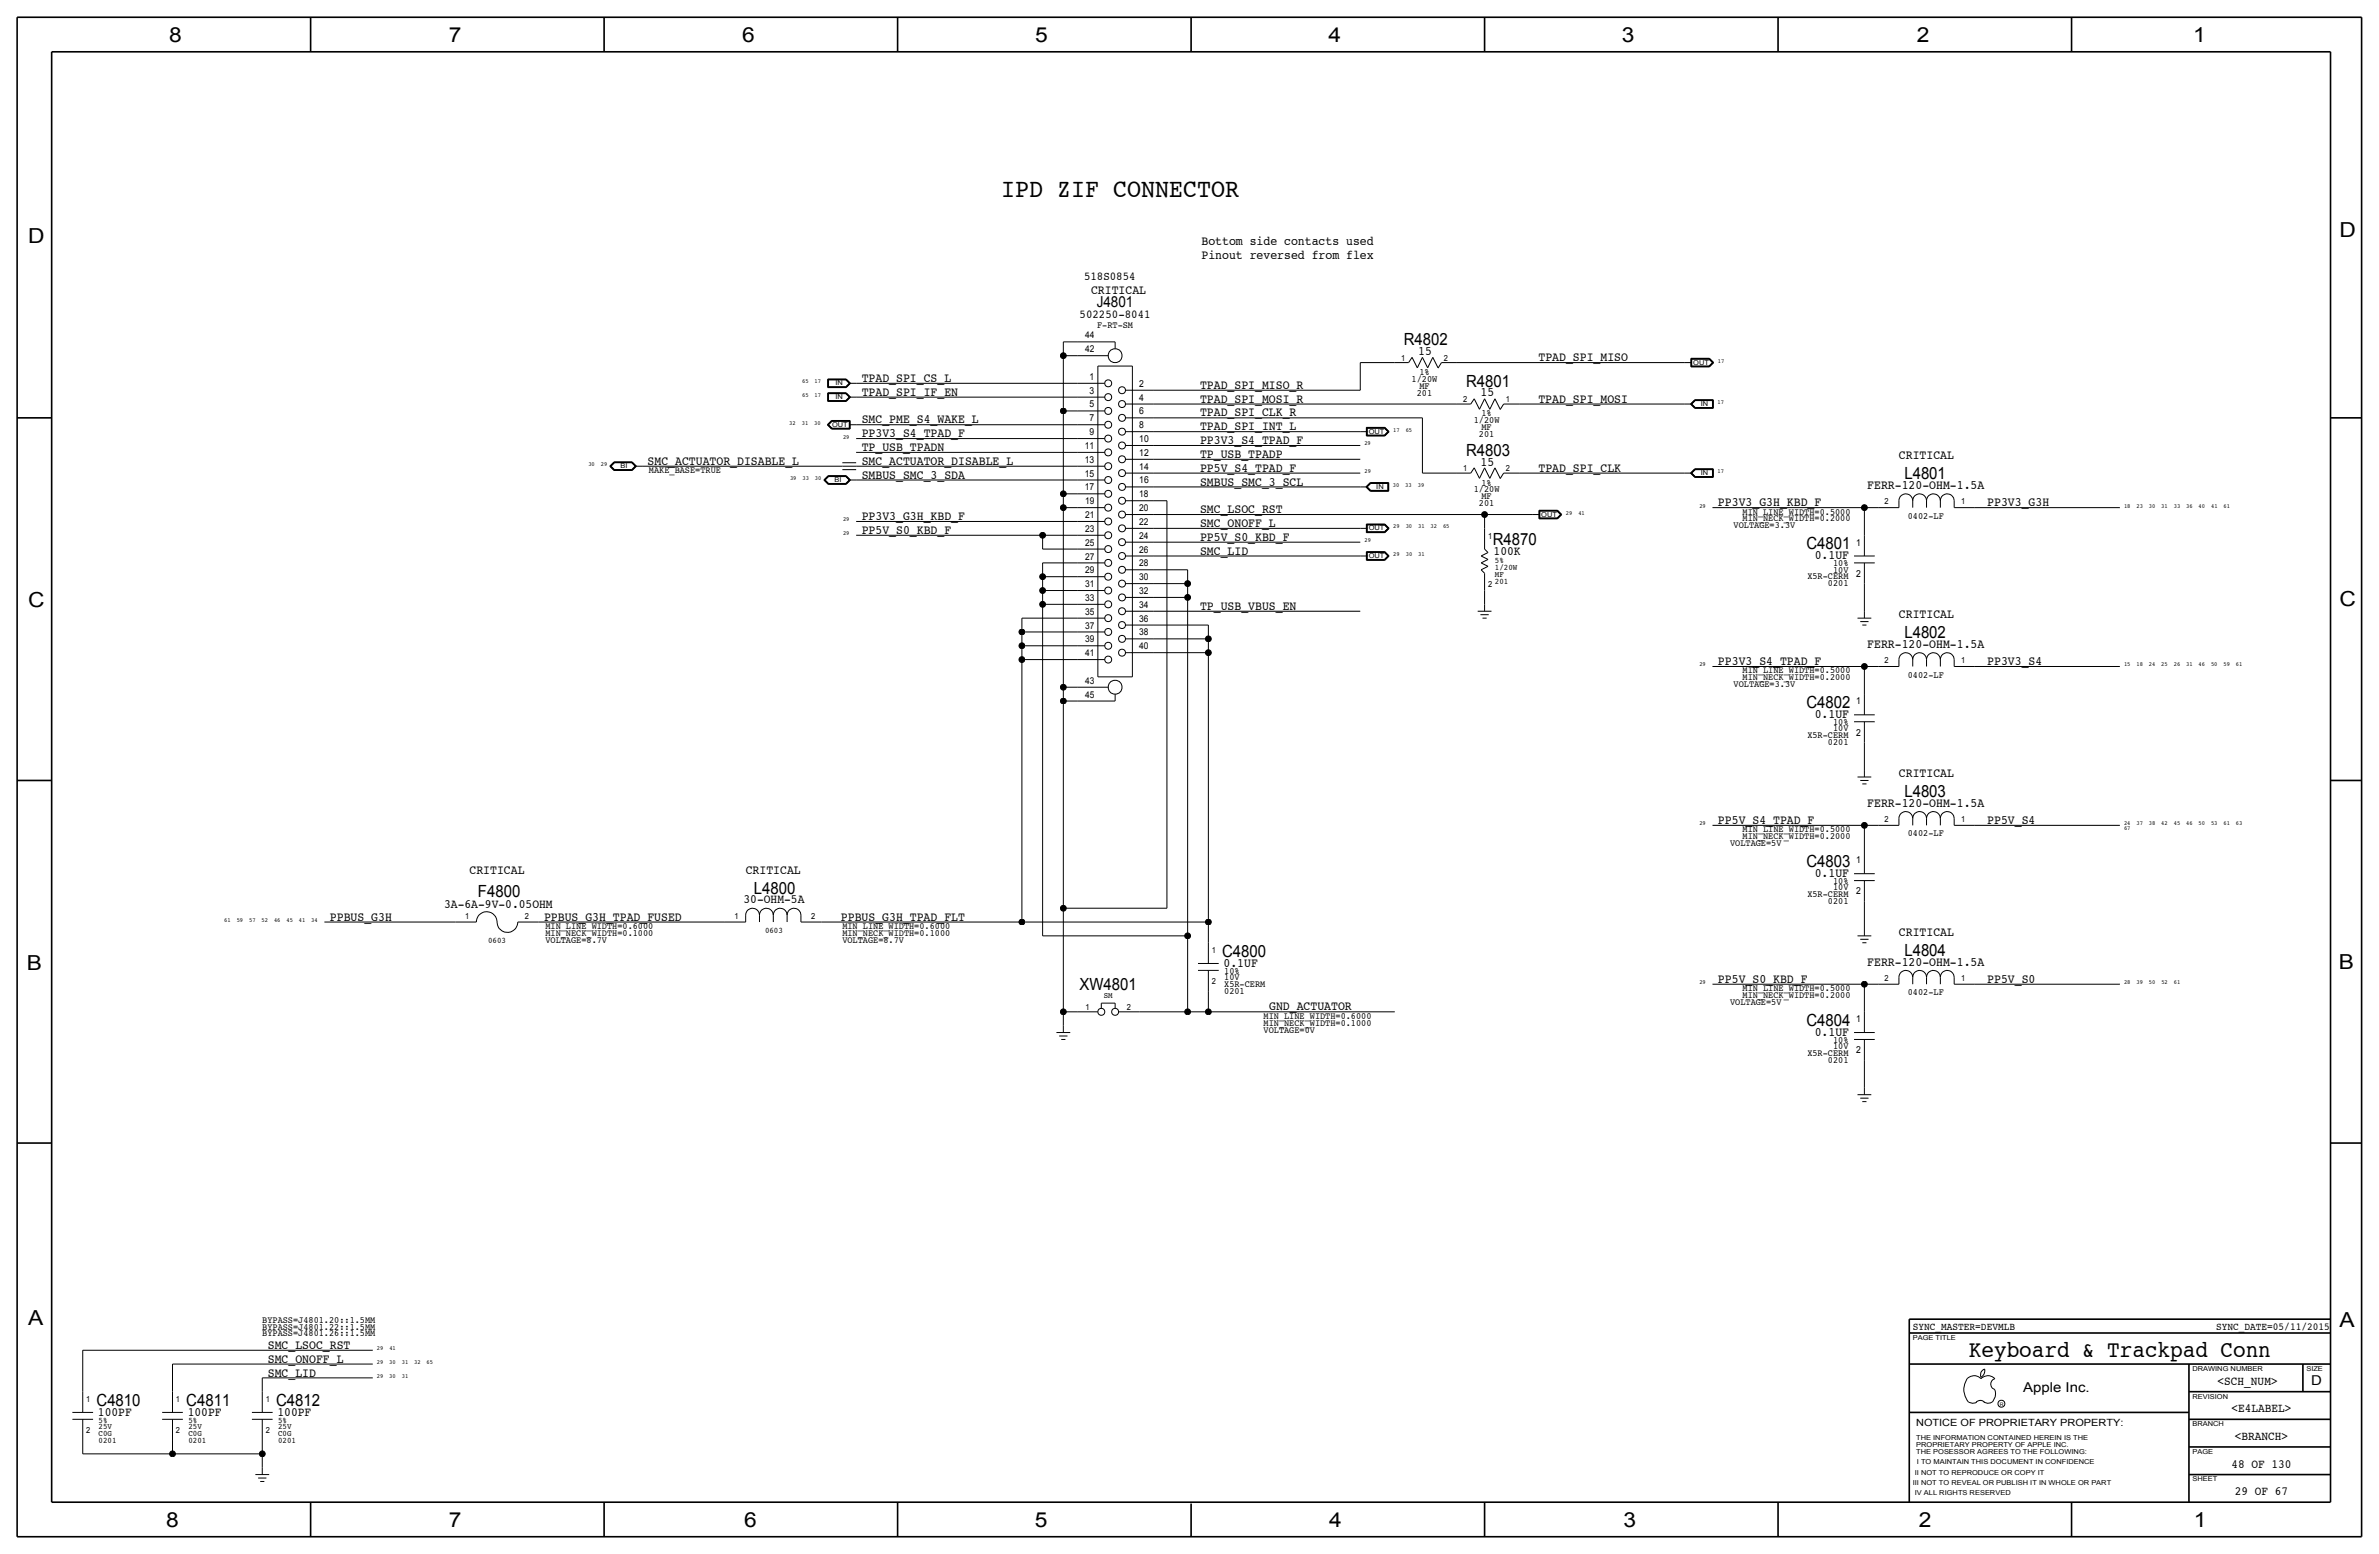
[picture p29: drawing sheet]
<svg xmlns="http://www.w3.org/2000/svg" width="875mm" height="572mm" viewBox="0 0 875 572" stroke-linecap="round" stroke-linejoin="round" font-family="sans-serif">
<defs><g id="words">
<text font-size="9.6" x="368.2" y="72.4">IPD ZIF CONNECTOR</text>
<text font-size="8.6" x="724.2" y="499.1">Keyboard &amp; Trackpad Conn</text>
<g font-size="7.6">
<text x="62.2" y="15.5">8</text>
<text x="165" y="15.5">7</text>
<text x="273" y="15.5">6</text>
<text x="380.7" y="15.5">5</text>
<text x="488.6" y="15.5">4</text>
<text x="596.6" y="15.5">3</text>
<text x="705.1" y="15.5">2</text>
<text x="806.7" y="15.5">1</text>
<text x="10.4" y="89.4">D</text>
<text x="860.5" y="87.1">D</text>
<text x="10.4" y="223.3">C</text>
<text x="860.5" y="222.8">C</text>
<text x="9.8" y="356.6">B</text>
<text x="860.2" y="356.4">B</text>
<text x="10.4" y="487.4">A</text>
<text x="860.5" y="488.2">A</text>
<text x="61.2" y="561.6">8</text>
<text x="165" y="561.6">7</text>
<text x="273.8" y="561.6">6</text>
<text x="380.7" y="561.6">5</text>
<text x="488.9" y="561.6">4</text>
<text x="597.1" y="561.6">3</text>
<text x="705.8" y="561.6">2</text>
<text x="806.9" y="561.6">1</text>
</g>
<g font-size="6.2">
<text x="516.4" y="127">R4802</text>
<text x="539.2" y="142.2">R4801</text>
<text x="539.2" y="167.6">R4803</text>
<text x="700.5" y="176.3">L4801</text>
<text x="549.1" y="200.4">R4870</text>
<text x="664.5" y="201.9">C4801</text>
<text x="700.5" y="234.7">L4802</text>
<text x="664.5" y="260.4">C4802</text>
<text x="700.5" y="293.1">L4803</text>
<text x="664.5" y="318.8">C4803</text>
<text x="175.8" y="329.9">F4800</text>
<text x="277.3" y="328.7">L4800</text>
<text x="449.5" y="351.8">C4800</text>
<text x="700.5" y="351.5">L4804</text>
<text x="397.1" y="364.2">XW4801</text>
<text x="664.5" y="377.2">C4804</text>
<text x="35.5" y="516.9">C4810</text>
<text x="68.5" y="516.9">C4811</text>
<text x="101.5" y="516.9">C4812</text>
</g>
<text font-size="5.6" x="403.4" y="113">J4801</text>
<g font-size="5">
<text x="850.1" y="509.3">D</text>
<text x="744.2" y="511.8">Apple Inc.</text>
</g>
<g font-size="4.7">
<text x="441.9" y="90.2">Bottom side contacts used</text>
<text x="441.9" y="95.2">Pinout reversed from flex</text>
<text x="401.3" y="108">CRITICAL</text>
<text x="521.7" y="130.6">15</text>
<text x="565.9" y="132.8">TPAD_SPI_MISO</text>
<text x="316.9" y="140.5">TPAD_SPI_CS_L</text>
<text x="441.4" y="143">TPAD_SPI_MISO_R</text>
<text x="316.9" y="145.5">TPAD_SPI_IF_EN</text>
<text x="441.4" y="148.1">TPAD_SPI_MOSI_R</text>
<text x="544.5" y="145.8">15</text>
<text x="565.9" y="148.1">TPAD_SPI_MOSI</text>
<text x="316.9" y="155.7">SMC_PME_S4_WAKE_L</text>
<text x="441.4" y="153.2">TPAD_SPI_CLK_R</text>
<text x="316.9" y="160.8">PP3V3_S4_TPAD_F</text>
<text x="441.4" y="158.2">TPAD_SPI_INT_L</text>
<text x="316.9" y="165.9">TP_USB_TPADN</text>
<text x="441.4" y="163.3">PP3V3_S4_TPAD_F</text>
<text x="238.2" y="170.9">SMC_ACTUATOR_DISABLE_L</text>
<text x="316.9" y="170.9">SMC_ACTUATOR_DISABLE_L</text>
<text x="441.4" y="168.4">TP_USB_TPADP</text>
<text x="441.4" y="173.5">PP5V_S4_TPAD_F</text>
<text x="544.5" y="171.2">15</text>
<text x="565.9" y="173.5">TPAD_SPI_CLK</text>
<text x="698.5" y="168.9">CRITICAL</text>
<text x="316.9" y="176">SMBUS_SMC_3_SDA</text>
<text x="441.4" y="178.6">SMBUS_SMC_3_SCL</text>
<text x="686.8" y="179.8">FERR-120-OHM-1.5A</text>
<text x="316.9" y="191.3">PP3V3_G3H_KBD_F</text>
<text x="441.4" y="188.7">SMC_LSOC_RST</text>
<text x="631.9" y="186.2">PP3V3_G3H_KBD_F</text>
<text x="731" y="186.2">PP3V3_G3H</text>
<text x="316.9" y="196.3">PP5V_S0_KBD_F</text>
<text x="441.4" y="193.8">SMC_ONOFF_L</text>
<text x="441.4" y="204">SMC_LID</text>
<text x="441.4" y="198.9">PP5V_S0_KBD_F</text>
<text x="549.4" y="204.2">100K</text>
<text x="667.5" y="205.7">0.1UF</text>
<text x="441.4" y="224.3">TP_USB_VBUS_EN</text>
<text x="698.5" y="227.3">CRITICAL</text>
<text x="686.8" y="238.3">FERR-120-OHM-1.5A</text>
<text x="631.9" y="244.6">PP3V3_S4_TPAD_F</text>
<text x="731" y="244.6">PP3V3_S4</text>
<text x="667.5" y="264.2">0.1UF</text>
<text x="698.5" y="285.8">CRITICAL</text>
<text x="686.8" y="296.7">FERR-120-OHM-1.5A</text>
<text x="631.9" y="303">PP5V_S4_TPAD_F</text>
<text x="731" y="303">PP5V_S4</text>
<text x="172.7" y="321.3">CRITICAL</text>
<text x="274.3" y="321.3">CRITICAL</text>
<text x="667.5" y="322.6">0.1UF</text>
<text x="163.4" y="334.1">3A-6A-9V-0.05OHM</text>
<text x="273.5" y="332.2">30-OHM-5A</text>
<text x="121.4" y="338.6">PPBUS_G3H</text>
<text x="200.1" y="338.6">PPBUS_G3H_TPAD_FUSED</text>
<text x="309.3" y="338.6">PPBUS_G3H_TPAD_FLT</text>
<text x="698.5" y="344.2">CRITICAL</text>
<text x="450" y="355.6">0.1UF</text>
<text x="686.8" y="355.1">FERR-120-OHM-1.5A</text>
<text x="631.9" y="361.4">PP5V_S0_KBD_F</text>
<text x="731" y="361.4">PP5V_S0</text>
<text x="466.8" y="371.6">GND_ACTUATOR</text>
<text x="667.5" y="381">0.1UF</text>
<text x="98.5" y="496.1">SMC_LSOC_RST</text>
<text x="98.5" y="501.2">SMC_ONOFF_L</text>
<text x="98.5" y="506.2">SMC_LID</text>
<text x="36" y="520.7">100PF</text>
<text x="69" y="520.7">100PF</text>
<text x="102.1" y="520.7">100PF</text>
</g>
<g font-size="4.6">
<text x="815.7" y="509.3">&lt;SCH_NUM&gt;</text>
<text x="820.8" y="519.4">&lt;E4LABEL&gt;</text>
<text x="822" y="529.6">&lt;BRANCH&gt;</text>
<text x="820.8" y="539.8">48 OF 130</text>
<text x="822" y="549.9">29 OF 67</text>
</g>
<g font-size="4.4">
<text x="398.7" y="102.9">518S0854</text>
<text x="397.1" y="116.8">502250-8041</text>
</g>
<g font-size="3.9">
<text x="703.5" y="488.9">SYNC_MASTER=DEVMLB</text>
<text x="815.1" y="488.9">SYNC_DATE=05/11/2015</text>
</g>
<text font-size="3.7" x="704.8" y="524.5">NOTICE OF PROPRIETARY PROPERTY:</text>
<g font-size="3.5">
<text x="399.1" y="124.5">44</text>
<text x="403.5" y="120.7">F-RT-SM</text>
<text x="399.1" y="129.5">42</text>
<text x="522.1" y="137.9">1%</text>
<text x="400.8" y="139.7">1</text>
<text x="419.1" y="142.2">2</text>
<text x="519.2" y="140.5">1/20W</text>
<text x="522.1" y="143">MF</text>
<text x="400.8" y="149.9">5</text>
<text x="400.8" y="144.8">3</text>
<text x="419.1" y="147.3">4</text>
<text x="521.1" y="145.5">201</text>
<text x="400.8" y="154.9">7</text>
<text x="419.1" y="152.4">6</text>
<text x="542.1" y="155.7">1/20W</text>
<text x="544.9" y="153.2">1%</text>
<text x="400.8" y="160">9</text>
<text x="419.1" y="157.5">8</text>
<text x="544" y="160.8">201</text>
<text x="544.9" y="158.2">MF</text>
<text x="399" y="165.1">11</text>
<text x="419.1" y="167.6">12</text>
<text x="419.1" y="162.6">10</text>
<text x="238.7" y="174">MAKE_BASE=TRUE</text>
<text x="399" y="170.2">13</text>
<text x="419.1" y="172.7">14</text>
<text x="399" y="175.3">15</text>
<text x="419.1" y="177.8">16</text>
<text x="544.9" y="178.6">1%</text>
<text x="399" y="180.3">17</text>
<text x="399.1" y="185.5">19</text>
<text x="419" y="182.9">18</text>
<text x="542.1" y="181.1">1/20W</text>
<text x="544.9" y="183.6">MF</text>
<text x="399.1" y="190.5">21</text>
<text x="419" y="188">20</text>
<text x="544" y="186.2">201</text>
<text x="641" y="191.8">MIN_NECK_WIDTH=0.2000</text>
<text x="641" y="189.2">MIN_LINE_WIDTH=0.5000</text>
<text x="701.7" y="190.8">0402-LF</text>
<text x="399.1" y="195.6">23</text>
<text x="419" y="193.1">22</text>
<text x="637.7" y="194.3">VOLTAGE=3.3V</text>
<text x="399.1" y="200.7">25</text>
<text x="419" y="203.2">26</text>
<text x="419" y="198.1">24</text>
<text x="682.7" y="200.7">1</text>
<text x="399.1" y="205.8">27</text>
<text x="419" y="208.3">28</text>
<text x="674.2" y="208.3">10%</text>
<text x="399.1" y="215.9">31</text>
<text x="399.1" y="210.8">29</text>
<text x="419" y="213.4">30</text>
<text x="664.8" y="213.1">X5R-CERM</text>
<text x="672.3" y="215.6">0201</text>
<text x="674.2" y="210.6">10V</text>
<text x="682.7" y="212.1">2</text>
<text x="399.1" y="221">33</text>
<text x="419" y="218.5">32</text>
<text x="399.1" y="226.1">35</text>
<text x="419" y="223.5">34</text>
<text x="399.1" y="231.1">37</text>
<text x="419" y="233.7">38</text>
<text x="419" y="228.6">36</text>
<text x="399.1" y="236.2">39</text>
<text x="419" y="238.8">40</text>
<text x="399.1" y="241.3">41</text>
<text x="399.1" y="251.5">43</text>
<text x="641" y="250.2">MIN_NECK_WIDTH=0.2000</text>
<text x="641" y="247.6">MIN_LINE_WIDTH=0.5000</text>
<text x="701.7" y="249.2">0402-LF</text>
<text x="399.1" y="256.5">45</text>
<text x="637.7" y="252.7">VOLTAGE=3.3V</text>
<text x="682.7" y="259.1">1</text>
<text x="674.2" y="269">10V</text>
<text x="674.2" y="266.7">10%</text>
<text x="664.8" y="271.5">X5R-CERM</text>
<text x="672.3" y="274.1">0201</text>
<text x="682.7" y="270.5">2</text>
<text x="636.4" y="311.1">VOLTAGE=5V</text>
<text x="641" y="308.6">MIN_NECK_WIDTH=0.2000</text>
<text x="641" y="306.1">MIN_LINE_WIDTH=0.5000</text>
<text x="701.7" y="307.6">0402-LF</text>
<text x="682.7" y="317.5">1</text>
<text x="664.8" y="329.9">X5R-CERM</text>
<text x="674.2" y="327.4">10V</text>
<text x="674.2" y="325.1">10%</text>
<text x="682.7" y="328.9">2</text>
<text x="672.3" y="332.5">0201</text>
<text x="200.6" y="341.6">MIN_LINE_WIDTH=0.6000</text>
<text x="309.8" y="341.6">MIN_LINE_WIDTH=0.6000</text>
<text x="200.6" y="346.7">VOLTAGE=8.7V</text>
<text x="200.6" y="344.2">MIN_NECK_WIDTH=0.1000</text>
<text x="309.8" y="346.7">VOLTAGE=8.7V</text>
<text x="309.8" y="344.2">MIN_NECK_WIDTH=0.1000</text>
<text x="450.3" y="358.1">10%</text>
<text x="450.3" y="360.4">10V</text>
<text x="450.3" y="363">X5R-CERM</text>
<text x="450.3" y="365.5">0201</text>
<text x="641" y="364.5">MIN_LINE_WIDTH=0.5000</text>
<text x="636.4" y="369.6">VOLTAGE=5V</text>
<text x="641" y="367">MIN_NECK_WIDTH=0.2000</text>
<text x="701.7" y="366">0402-LF</text>
<text x="464.8" y="377.2">MIN_NECK_WIDTH=0.1000</text>
<text x="464.8" y="374.6">MIN_LINE_WIDTH=0.6000</text>
<text x="682.7" y="375.9">1</text>
<text x="464.8" y="379.7">VOLTAGE=0V</text>
<text x="674.2" y="383.5">10%</text>
<text x="664.8" y="388.4">X5R-CERM</text>
<text x="674.2" y="385.8">10V</text>
<text x="682.7" y="387.4">2</text>
<text x="672.3" y="390.9">0201</text>
<text x="96.5" y="491.5">BYPASS=J4801.26::1.5MM</text>
<text x="96.5" y="488.9">BYPASS=J4801.22::1.5MM</text>
<text x="96.5" y="486.4">BYPASS=J4801.20::1.5MM</text>
</g>
<g font-size="3.1">
<text x="515.3" y="132.6">1</text>
<text x="531.1" y="132.6">2</text>
<text x="538.2" y="147.8">2</text>
<text x="553.9" y="147.8">1</text>
<text x="538.2" y="173.2">1</text>
<text x="553.9" y="173.2">2</text>
<text x="693.1" y="185.4">2</text>
<text x="721.3" y="185.4">1</text>
<text x="547.3" y="198.1">1</text>
<text x="549.9" y="209.6">1/20W</text>
<text x="549.9" y="207">5%</text>
<text x="547.3" y="215.9">2</text>
<text x="549.9" y="212.1">MF</text>
<text x="549.9" y="214.6">201</text>
<text x="693.1" y="243.8">2</text>
<text x="721.3" y="243.8">1</text>
<text x="693.1" y="302.3">2</text>
<text x="721.3" y="302.3">1</text>
<text x="171.1" y="337.8">1</text>
<text x="193" y="337.8">2</text>
<text x="270.2" y="337.8">1</text>
<text x="298.4" y="337.8">2</text>
<text x="179.5" y="346.7">0603</text>
<text x="281.4" y="343.2">0603</text>
<text x="445.7" y="350.5">1</text>
<text x="445.7" y="362">2</text>
<text x="693.1" y="360.7">2</text>
<text x="721.3" y="360.7">1</text>
<text x="399.2" y="371.3">1</text>
<text x="406" y="367">SM</text>
<text x="414.5" y="371.3">2</text>
<text x="31.7" y="515.6">1</text>
<text x="64.7" y="515.6">1</text>
<text x="97.7" y="515.6">1</text>
<text x="31.7" y="527">2</text>
<text x="36.3" y="525.5">25V</text>
<text x="36.3" y="523.2">5%</text>
<text x="64.7" y="527">2</text>
<text x="69.3" y="525.5">25V</text>
<text x="69.3" y="523.2">5%</text>
<text x="97.7" y="527">2</text>
<text x="102.3" y="525.5">25V</text>
<text x="102.3" y="523.2">5%</text>
<text x="36.3" y="528.1">C0G</text>
<text x="36.3" y="530.6">0201</text>
<text x="69.3" y="528.1">C0G</text>
<text x="69.3" y="530.6">0201</text>
<text x="102.3" y="528.1">C0G</text>
<text x="102.3" y="530.6">0201</text>
</g>
<g font-size="2.5">
<text x="622.8" y="134.1">OUT</text>
<text x="307.3" y="141.7">IN</text>
<text x="307.3" y="146.8">IN</text>
<text x="625.6" y="149.4">IN</text>
<text x="306.1" y="157">OUT</text>
<text x="503.4" y="159.5">OUT</text>
<text x="228.2" y="172.2">BI</text>
<text x="307" y="177.3">BI</text>
<text x="506.2" y="179.8">IN</text>
<text x="625.6" y="174.8">IN</text>
<text x="566.9" y="190">OUT</text>
<text x="503.4" y="195.1">OUT</text>
<text x="503.4" y="205.2">OUT</text>
<text x="703.5" y="492.8">PAGE TITLE</text>
<text x="806.4" y="504.2">DRAWING NUMBER</text>
<text x="848.3" y="504.2">SIZE</text>
<text x="806.4" y="514.4">REVISION</text>
<text x="806.4" y="524.5">BRANCH</text>
<text x="704.8" y="532.1">PROPRIETARY PROPERTY OF APPLE INC.</text>
<text x="704.8" y="529.6">THE INFORMATION CONTAINED HEREIN IS THE</text>
<text x="704.8" y="534.7">THE POSESSOR AGREES TO THE FOLLOWING:</text>
<text x="705.1" y="538.5">I TO MAINTAIN THIS DOCUMENT IN CONFIDENCE</text>
<text x="806.4" y="534.7">PAGE</text>
<text x="704.3" y="542.3">II NOT TO REPRODUCE OR COPY IT</text>
<text x="806.4" y="544.8">SHEET</text>
<text x="703.5" y="546.1">III NOT TO REVEAL OR PUBLISH IT IN WHOLE OR PART</text>
<text x="704.3" y="549.9">IV ALL RIGHTS RESERVED</text>
</g>
<g font-size="2.3">
<text x="631.9" y="133.3">17</text>
<text x="295" y="141">65</text>
<text x="299.6" y="141">17</text>
<text x="295" y="146.1">65</text>
<text x="299.6" y="146.1">17</text>
<text x="631.7" y="148.6">17</text>
<text x="290.3" y="156.2">32</text>
<text x="294.9" y="156.2">31</text>
<text x="299.5" y="156.2">30</text>
<text x="310.1" y="161.3">29</text>
<text x="512.5" y="158.7">17</text>
<text x="517" y="158.7">65</text>
<text x="501.8" y="163.8">29</text>
<text x="216.4" y="171.5">30</text>
<text x="221" y="171.5">29</text>
<text x="501.9" y="174">29</text>
<text x="631.7" y="174">17</text>
<text x="290.6" y="176.5">39</text>
<text x="295.1" y="176.5">33</text>
<text x="299.7" y="176.5">30</text>
<text x="512.3" y="179.1">30</text>
<text x="516.9" y="179.1">33</text>
<text x="521.5" y="179.1">39</text>
<text x="310.1" y="191.8">29</text>
<text x="576" y="189.2">29</text>
<text x="580.5" y="189.2">41</text>
<text x="625" y="186.7">29</text>
<text x="781.2" y="186.7">18</text>
<text x="785.8" y="186.7">23</text>
<text x="790.4" y="186.7">30</text>
<text x="795" y="186.7">31</text>
<text x="799.5" y="186.7">33</text>
<text x="804.1" y="186.7">36</text>
<text x="808.7" y="186.7">40</text>
<text x="813.3" y="186.7">41</text>
<text x="817.8" y="186.7">61</text>
<text x="310.1" y="196.8">29</text>
<text x="512.5" y="194.3">29</text>
<text x="517" y="194.3">30</text>
<text x="521.6" y="194.3">31</text>
<text x="526.2" y="194.3">32</text>
<text x="530.8" y="194.3">65</text>
<text x="501.9" y="199.4">29</text>
<text x="512.5" y="204.5">29</text>
<text x="517" y="204.5">30</text>
<text x="521.6" y="204.5">31</text>
<text x="625" y="245.1">29</text>
<text x="781.2" y="245.1">15</text>
<text x="785.8" y="245.1">18</text>
<text x="790.4" y="245.1">24</text>
<text x="795" y="245.1">25</text>
<text x="799.5" y="245.1">26</text>
<text x="804.1" y="245.1">31</text>
<text x="808.7" y="245.1">46</text>
<text x="813.3" y="245.1">50</text>
<text x="817.8" y="245.1">59</text>
<text x="822.4" y="245.1">61</text>
<text x="625" y="303.5">29</text>
<text x="781.2" y="303.5">24</text>
<text x="781.2" y="305.4">67</text>
<text x="785.8" y="303.5">37</text>
<text x="790.4" y="303.5">38</text>
<text x="795" y="303.5">42</text>
<text x="799.5" y="303.5">45</text>
<text x="804.1" y="303.5">46</text>
<text x="808.7" y="303.5">50</text>
<text x="813.3" y="303.5">53</text>
<text x="817.8" y="303.5">61</text>
<text x="822.4" y="303.5">63</text>
<text x="82.5" y="339.1">61</text>
<text x="87.1" y="339.1">59</text>
<text x="91.6" y="339.1">57</text>
<text x="96.2" y="339.1">52</text>
<text x="100.8" y="339.1">46</text>
<text x="105.4" y="339.1">45</text>
<text x="109.9" y="339.1">41</text>
<text x="114.5" y="339.1">34</text>
<text x="625" y="362">29</text>
<text x="781.3" y="361.9">28</text>
<text x="785.8" y="361.9">39</text>
<text x="790.4" y="361.9">50</text>
<text x="795" y="361.9">52</text>
<text x="799.5" y="361.9">61</text>
<text x="138.6" y="496.6">29</text>
<text x="143.2" y="496.6">41</text>
<text x="138.6" y="501.6">29</text>
<text x="143.2" y="501.6">30</text>
<text x="147.8" y="501.6">31</text>
<text x="152.3" y="501.6">32</text>
<text x="156.9" y="501.6">65</text>
<text x="138.6" y="506.7">29</text>
<text x="143.2" y="506.7">30</text>
<text x="147.8" y="506.7">31</text>
</g>
<text font-size="1.8" x="735.5" y="516.9">R</text>
</g></defs>
<g fill="none" stroke="#000" stroke-width=".37">
<path d="M304.4 139.4v3.1zM304.4 139.4h6.9zM304.5 139.5h6.7zM304.5 139.5v2.9zM304.6 139.6v2.7zM304.6 139.6h6.5zM304.7 139.7h6.4zM304.7 139.7v2.5zM311.1 139.7l1.3 1.3zM311.2 139.6l1.3 1.4zM311.2 139.5l1.5 1.5zM311.3 139.4l1.5 1.6z"/>
<path d="M391.1 125.7v5.1zM391.1 130.8h5.1zM391.1 130.8v20.3zM391.1 125.7h5.1zM396.2 130.8h11.4zM396.2 125.7h14zM403.8 134.6v114.3zM403.8 134.6h12.7zM410.2 125.7v2.6zM416.5 134.6v114.3zM500.3 133.4h12.7zM500.3 133.4v10.1z"/>
<path d="M513 133.4h5.1zM519.4 131.4l1.9 3.9zM519.4 131.4l-1.3 2zM523.2 131.4l-1.9 3.9zM523.2 131.4l1.9 3.9zM527 131.4l-1.9 3.9zM527 131.4l1.9 3.9zM530.2 133.4h5.7zM530.2 133.4l-1.3 2zM535.9 133.4h83.8zM619.7 133.4h2.5zM621.9 131.8v3.1z"/>
<path d="M621.9 134.9h6.9zM621.9 131.8h6.9zM622 131.9v2.9zM622 134.8h6.7zM622 131.9h6.7zM622.1 132v2.7zM622.1 134.7h6.5zM622.1 132h6.5zM622.2 132.1h6.4zM622.2 132.1v2.5zM622.2 134.6h6.4zM628.6 134.6l1.3-1.3z"/>
<path d="M628.6 132.1l1.3 1.3zM628.6 132l1.4 1.4zM628.6 134.7l1.4-1.4zM628.7 131.9l1.5 1.5zM628.7 134.8l1.5-1.4zM628.8 131.8l1.5 1.6zM628.8 134.9l1.5-1.6zM304.3 156.2l1.6 1.6zM304.3 156.2l1.6-1.6zM304.4 144.5v3.1zM304.4 147.6h6.9zM304.4 156.2l1.5-1.5z"/>
<path d="M304.4 142.5h6.9zM304.4 144.5h6.9zM304.4 156.2l1.5 1.5zM304.5 144.6h6.7zM304.5 144.6v2.9zM304.5 147.5h6.7zM304.5 142.4h6.7zM304.6 156.2l1.4-1.4zM304.6 156.2l1.4 1.4zM304.6 144.7v2.7zM304.6 147.4h6.5zM304.6 142.3h6.5z"/>
<path d="M304.6 144.7h6.5zM304.7 156.2l1.3 1.3zM304.7 144.8h6.4zM304.7 144.8v2.5zM304.7 147.3h6.4zM304.7 142.2h6.4zM305.9 154.6h6.8zM305.9 157.8h6.8zM305.9 157.7h6.7zM305.9 154.7h6.7zM306 154.8h6.5zM306 157.6h6.5z"/>
<path d="M306 157.5h6.4zM306 154.9h6.4zM306 154.9l-1.3 1.3zM311.1 144.8l1.3 1.3zM311.1 142.2l1.3-1.2zM311.1 147.4l1.4-1.4zM311.1 142.3l1.4-1.3zM311.2 144.7l1.3 1.4zM311.2 147.5l1.5-1.4zM311.2 142.4l1.5-1.4zM311.2 144.6l1.5 1.5zM311.3 144.5l1.5 1.6z"/>
<path d="M311.3 147.6l1.5-1.6zM311.3 142.5l1.5-1.5zM312.4 154.9v2.6zM312.4 146.1h2.5zM312.4 156.2h2.5zM312.4 141h2.5zM312.4 146l-1.3 1.3zM312.5 154.8v2.8zM312.6 154.7v3zM312.7 154.6v3.2zM314.9 146.1h81.3zM314.9 141h81.3z"/>
<path d="M314.9 156.2h81.3zM391.1 151.1v30.5zM391.1 151.1h5.1zM396.2 156.2h10.1zM396.2 151.1h10.1zM396.2 146.1h10.1zM396.2 141h10.1zM414 158.8h10.1zM414 153.7h10.1zM414 148.6h10.1zM414 143.5h10.1zM424.1 148.6h111.8z"/>
<path d="M424.1 143.5h76.2zM424.1 158.8h76.2zM424.1 153.7h99.1zM500.3 158.8h2.6zM502.6 157.2h6.8zM502.6 157.2v3.1zM502.7 157.3v2.9zM502.7 157.3h6.6zM502.8 157.4v2.7zM502.8 157.4h6.5zM502.9 157.5h6.3zM502.9 157.5v2.5z"/>
<path d="M509.2 157.5l1.3 1.3zM509.3 157.4l1.3 1.4zM509.3 157.3l1.5 1.5zM509.4 157.2l1.5 1.6zM523.2 153.7v20.3zM535.9 148.6h5.1zM542.2 146.7l2 3.8zM542.2 146.7l-1.2 1.9zM546 146.7l-1.8 3.8zM546 146.7l2 3.8zM549.9 146.7l-1.9 3.8zM549.9 146.7l1.9 3.8z"/>
<path d="M553.1 148.6h5.6zM553.1 148.6l-1.3 2zM558.7 148.6h61zM619.7 148.6h2.5zM621.8 148.6l1.6 1.6zM621.9 148.6l1.5-1.5zM621.9 148.6l1.5 1.5zM622.1 148.6l1.4-1.4zM622.1 148.6l1.4 1.4zM622.2 148.6l1.3-1.3zM622.2 148.6l1.3 1.3zM623.4 150.2h6.8z"/>
<path d="M623.4 147h6.8zM623.4 147l-1.6 1.6zM623.4 147.1h6.7zM623.4 150.1h6.7zM623.5 147.2h6.5zM623.5 150h6.5zM623.5 147.3h6.4zM623.5 149.9h6.4zM629.9 147.3v2.6zM630 147.2v2.8zM630.1 147.1v3zM630.2 147v3.2z"/>
<path d="M224.3 171.4l1.6 1.6zM224.3 171.5l1.6-1.6zM224.4 171.5l1.5 1.4zM224.4 171.5l1.5-1.5zM224.6 171.5l1.4-1.4zM224.6 171.4l1.4 1.4zM224.7 171.4l1.3 1.3zM224.7 171.5l1.3-1.3zM225.9 169.9h6.6zM225.9 173h6.6zM225.9 172.9h6.6zM225.9 170h6.6z"/>
<path d="M226 172.8h6.4zM226 170.1h6.4zM226 170.2h6.4zM226 172.7h6.4zM232.4 170.2l1.2 1.3zM232.4 172.7l1.2-1.3zM232.4 172.8l1.4-1.4zM232.4 170.1l1.4 1.4zM232.5 172.9l1.4-1.4zM232.5 170l1.4 1.5zM232.5 169.9l1.6 1.6zM232.5 173l1.6-1.6z"/>
<path d="M233.6 171.5h2.6zM236.2 171.5h73.6zM303 176.5l1.6 1.6zM303 176.5l1.6-1.5zM303.2 176.5l1.4 1.5zM303.2 176.5l1.4-1.4zM303.3 176.5l1.4-1.3zM303.3 176.5l1.4 1.4zM303.5 176.5l1.2 1.3zM304.6 175h6.7zM304.6 178.1h6.7zM304.6 178h6.6z"/>
<path d="M304.6 175.1h6.6zM304.7 175.2h6.4zM304.7 177.9h6.4zM304.7 175.3l-1.2 1.2zM304.7 177.8h6.4zM304.7 175.3h6.4zM309.8 172.7h5.1zM309.8 171.5h5.1zM309.8 170.2h5.1zM311.1 175.3l1.3 1.2zM311.1 177.8l1.3-1.3zM311.1 177.9l1.4-1.4z"/>
<path d="M311.2 175.2l1.3 1.3zM311.2 178l1.5-1.5zM311.2 175.1l1.5 1.4zM311.3 175l1.5 1.5zM311.3 178.1l1.5-1.6zM312.4 176.5h2.5zM314.9 171.5h81.3zM314.9 176.5h81.3zM314.9 166.4h81.3zM314.9 161.3h81.3zM396.2 166.4h10.1zM396.2 171.5h10.1z"/>
<path d="M396.2 176.5h10.1zM396.2 161.3h10.1zM414 168.9h10.1zM414 174h10.1zM414 179.1h10.1zM414 163.8h10.1zM424.1 174h76.2zM424.1 179.1h76.2zM424.1 168.9h76.2zM424.1 163.8h76.2zM500.3 179.1h2.6zM502.4 179.1l1.6 1.5z"/>
<path d="M502.4 179.1l1.6-1.6zM502.6 179.1l1.4 1.4zM502.6 179.1l1.4-1.5zM502.6 160.3h6.8zM502.7 160.2h6.6zM502.7 179.1l1.4 1.3zM502.7 179.1l1.4-1.4zM502.8 160.1h6.5zM502.9 179.1l1.2 1.2zM502.9 179.1l1.2-1.3zM502.9 160h6.3zM504 177.5h6.8z"/>
<path d="M504 177.6h6.7zM504.1 177.7h6.5zM504.1 177.8h6.4zM509.2 160l1.3-1.3zM509.3 160.1l1.3-1.4zM509.3 160.2l1.5-1.4zM509.4 160.3l1.5-1.6zM510.5 177.8v2.5zM510.6 177.7v2.7zM510.7 177.6v2.9zM510.8 177.5v3.1zM523.2 174h12.7z"/>
<path d="M535.9 174h5.1zM542.2 172.1l2 3.8zM542.2 172.1l-1.2 1.9zM546 172.1l-1.8 3.8zM546 172.1l2 3.8zM549.9 172.1l-1.9 3.8zM549.9 172.1l1.9 3.8zM553.1 174h5.6zM553.1 174l-1.3 2zM558.7 174h61zM619.7 174h2.5zM621.8 174l1.6 1.6z"/>
<path d="M621.8 174l1.6-1.6zM621.9 174l1.5-1.5zM621.9 174l1.5 1.5zM622.1 174l1.4 1.4zM622.2 174l1.3-1.3zM622.2 174l1.3 1.3zM623.4 175.6h6.8zM623.4 172.4h6.8zM623.4 172.5h6.7zM623.4 175.5h6.7zM623.5 172.6l-1.4 1.4zM623.5 172.6h6.5z"/>
<path d="M623.5 175.4h6.5zM623.5 172.7h6.4zM623.5 175.3h6.4zM629.9 172.7v2.6zM630 172.6v2.8zM630.1 172.5v3zM630.2 172.4v3.2zM314.9 191.8h81.3zM314.9 196.9h68.6zM383.5 196.9h12.7zM383.5 196.9v5zM391.1 181.6v5.1z"/>
<path d="M391.1 186.7v66zM391.1 181.6h5.1zM391.1 186.7h5.1zM396.2 196.9h10.1zM396.2 181.6h10.1zM396.2 186.7h10.1zM396.2 191.8h10.1zM414 184.2h10.1zM414 189.2h10.1zM414 194.3h10.1zM414 199.4h10.1zM424.1 199.4h76.2z"/>
<path d="M424.1 194.3h76.2zM424.1 189.2h121.9zM424.1 184.2h5.1zM429.2 184.2v149.8zM500.3 194.3h2.6zM502.6 192.7h6.8zM502.6 192.7v3.2zM502.6 195.9h6.8zM502.7 192.8v3zM502.7 195.8h6.6zM502.7 192.8h6.6zM502.8 192.9v2.8z"/>
<path d="M502.8 195.7h6.5zM502.8 192.9h6.5zM502.9 193h6.3zM502.9 193v2.6zM502.9 195.6h6.3zM504 180.6h6.8zM504 180.5h6.7zM504.1 180.4h6.5zM504.1 180.3h6.4zM509.2 193l1.3 1.3zM509.3 195.7l1.3-1.4zM509.3 192.9l1.3 1.4z"/>
<path d="M509.3 195.8l1.5-1.5zM509.3 192.8l1.5 1.5zM509.4 195.9l1.5-1.6zM509.4 192.7l1.5 1.6zM510.5 194.3l-1.3 1.3zM546 189.2h17.8zM546 189.2v5.1zM546 194.3v7.6zM563.8 189.2h2.6zM566.1 187.7h6.8zM566.1 187.7v3.1zM566.1 190.8h6.8z"/>
<path d="M566.2 187.8v2.9zM566.2 190.7h6.6zM566.2 187.8h6.6zM566.3 187.9v2.7zM566.3 190.6h6.5zM566.3 187.9h6.5zM566.4 188h6.3zM566.4 188v2.5zM566.4 190.5h6.3zM572.7 188l1.3 1.2zM572.7 190.5l1.3-1.3zM572.8 190.6l1.3-1.4z"/>
<path d="M572.8 187.9l1.3 1.3zM572.8 190.7l1.5-1.5zM572.8 187.8l1.5 1.4zM572.9 190.8l1.5-1.6zM572.9 187.7l1.5 1.5zM629.9 186.7h55.8zM685.7 186.7v10.2zM685.7 196.9v7.6zM685.7 186.7h5.1zM690.8 186.7h7.6zM698.4 184.2v2.5zM698.4 184.2a2.54 2.54 0 0 1 2.6-2.6 2.54 2.54 0 0 1 2.5 2.6 2.54 2.54 0 0 1 2.6-2.6 2.54 2.54 0 0 1 2.5 2.6 2.54 2.54 0 0 1 2.5-2.6 2.54 2.54 0 0 1 2.6 2.6 2.54 2.54 0 0 1 2.5-2.6 2.54 2.54 0 0 1 2.6 2.6"/>
<path d="M703.5 184.2v2.5zM708.6 184.2v2.5zM713.7 184.2v2.5zM718.8 186.7h7.6zM718.8 184.2v2.5zM726.4 186.7h53.3zM383.5 201.9h12.7zM383.5 207h12.7zM383.5 207v5.1zM383.5 212.1h12.7zM383.5 212.1v5.1zM383.5 217.2h12.7z"/>
<path d="M383.5 217.2v5zM396.2 207h10.1zM396.2 201.9h10.1zM396.2 217.2h10.1zM396.2 212.1h10.1zM414 204.5h10.1zM414 209.6h10.1zM414 214.6h10.1zM414 219.7h10.1zM424.1 204.5h76.2zM424.1 214.6h12.7zM424.1 209.6h12.7z"/>
<path d="M424.1 219.7h12.7zM436.8 219.7v124.5zM436.8 214.6v5.1zM436.8 209.6v5zM500.3 204.5h2.6zM502.6 202.9h6.8zM502.6 202.9v3.1zM502.6 206h6.8zM502.7 203v2.9zM502.7 205.9h6.6zM502.7 203h6.6zM502.8 203.1v2.7z"/>
<path d="M502.8 205.8h6.5zM502.8 203.1h6.5zM502.9 203.2h6.3zM502.9 203.2v2.5zM502.9 205.7h6.3zM509.2 203.2l1.3 1.3zM509.2 205.7l1.3-1.2zM509.3 205.8l1.3-1.3zM509.3 203.1l1.3 1.4zM509.3 205.9l1.5-1.4zM509.3 203l1.5 1.5zM509.4 206l1.5-1.5z"/>
<path d="M509.4 202.9l1.5 1.6zM544.8 209.6l1.2 1.2zM544.8 207l2.5 1.3zM544.8 204.5l2.5 1.2zM544.8 204.5l2.5-1.3zM544.8 209.6l2.5-1.3zM544.8 207l2.5-1.3zM546 217.2v5zM546 210.8v6.4zM546 201.9l1.3 1.3zM681.9 204.5h7.7zM681.9 207h7.7z"/>
<path d="M685.7 214.6v10.2zM685.7 207v7.6zM375.9 237.5h20.3zM375.9 232.4h20.3zM375.9 237.5v5.1zM375.9 232.4v5.1zM375.9 227.3v5.1zM375.9 227.3h20.3zM383.5 222.3h12.7zM383.5 222.3v121.9zM396.2 222.3h10.1zM396.2 237.5h10.1z"/>
<path d="M396.2 232.4h10.1zM396.2 227.3h10.1zM414 224.8h10.1zM414 229.9h10.1zM414 235h10.1zM424.1 235h20.3zM424.1 229.9h20.3zM424.1 224.8h76.2zM444.4 229.9v5zM444.4 235v5zM543.5 224.8h5.1zM544.5 226.1h3.1z"/>
<path d="M545.3 227.3h1.5zM546 222.3v2.5zM683.2 227.3h5.1zM684.2 228.6h3.1zM685 229.9h1.5zM685.7 224.8v2.5zM375.9 242.6h20.3zM375.9 242.6v96.5zM391.1 252.7h5.1zM391.1 252.7v5.1zM391.1 257.8v76.2zM391.1 257.8h5.1z"/>
<path d="M396.2 242.6h10.1zM396.2 252.7h11.4zM396.2 257.8h14zM403.8 248.9h12.7zM410.2 255.3v2.5zM414 240h10.1zM424.1 240h20.3zM444.4 240v99.1zM629.9 245.1h55.8zM685.7 245.1v10.2zM685.7 255.3v7.6zM685.7 245.1h5.1z"/>
<path d="M690.8 245.1h7.6zM698.4 242.6v2.5zM698.4 242.6a2.54 2.54 0 0 1 2.6-2.6 2.54 2.54 0 0 1 2.5 2.6 2.54 2.54 0 0 1 2.6-2.6 2.54 2.54 0 0 1 2.5 2.6 2.54 2.54 0 0 1 2.5-2.6 2.54 2.54 0 0 1 2.6 2.6 2.54 2.54 0 0 1 2.5-2.6 2.54 2.54 0 0 1 2.6 2.6M703.5 242.6v2.5zM708.6 242.6v2.5zM713.7 242.6v2.5zM718.8 245.1h7.6zM718.8 242.6v2.5zM726.4 245.1h53.3zM681.9 262.9h7.7zM681.9 265.4h7.7zM685.7 273.1v10.1z"/>
<path d="M685.7 265.4v7.7zM683.2 285.8h5.1zM684.2 287h3.1zM685 288.3h1.5zM685.7 283.2v2.5zM629.9 303.5h55.8zM685.7 303.5v10.2zM685.7 313.7v7.6zM685.7 303.5h5.1zM690.8 303.5h7.6zM698.4 301v2.5zM698.4 301a2.54 2.54 0 0 1 2.6-2.5 2.54 2.54 0 0 1 2.5 2.5 2.54 2.54 0 0 1 2.6-2.5 2.54 2.54 0 0 1 2.5 2.5 2.54 2.54 0 0 1 2.5-2.5 2.54 2.54 0 0 1 2.6 2.5 2.54 2.54 0 0 1 2.5-2.5 2.54 2.54 0 0 1 2.6 2.5"/>
<path d="M703.5 301v2.5zM708.6 301v2.5zM713.7 301v2.5zM718.8 303.5h7.6zM718.8 301v2.5zM726.4 303.5h53.3zM119.3 339.1h48.3zM167.6 339.1h7.6zM175.2 339.1a3.8 3.8 0 0 1 4.1-3.8 3.8 3.8 0 0 1 3.6 4.3 3.8 3.8 0 0 0 4 3.3 3.8 3.8 0 0 0 3.5-3.8M190.4 339.1h7.7zM198.1 339.1h68.5zM266.6 339.1h7.7z"/>
<path d="M274.3 336.6v2.5zM274.3 336.6a2.54 2.54 0 0 1 2.5-2.6 2.54 2.54 0 0 1 2.5 2.6 2.54 2.54 0 0 1 2.6-2.6 2.54 2.54 0 0 1 2.5 2.6 2.54 2.54 0 0 1 2.6-2.6 2.54 2.54 0 0 1 2.5 2.6 2.54 2.54 0 0 1 2.5-2.6 2.54 2.54 0 0 1 2.6 2.6M279.3 336.6v2.5zM284.4 336.6v2.5zM289.5 336.6v2.5zM294.6 339.1h7.6zM294.6 336.6v2.5zM302.2 339.1h73.7zM375.9 339.1h68.5zM391.1 334h38.1zM391.1 334v38.1zM444.4 339.1v7.6z"/>
<path d="M681.9 321.3h7.7zM681.9 323.9h7.7zM685.7 331.5v10.1zM685.7 323.8v7.7zM383.5 344.2h53.3zM436.8 344.2v27.9zM440.6 356.9h7.7zM440.6 354.3h7.7zM444.4 346.7v7.6zM444.4 356.9v7.6zM683.2 344.2h5.1zM684.2 345.4h3.1z"/>
<path d="M685 346.7h1.5zM685.7 341.6v2.6zM698.4 359.4v2.5zM698.4 359.4a2.54 2.54 0 0 1 2.6-2.5 2.54 2.54 0 0 1 2.5 2.5 2.54 2.54 0 0 1 2.6-2.5 2.54 2.54 0 0 1 2.5 2.5 2.54 2.54 0 0 1 2.5-2.5 2.54 2.54 0 0 1 2.6 2.5 2.54 2.54 0 0 1 2.5-2.5 2.54 2.54 0 0 1 2.6 2.5M703.5 359.4v2.5zM708.6 359.4v2.5zM713.7 359.4v2.5zM718.8 359.4v2.5zM388.6 379.7h5zM391.1 372.1v5.1zM391.1 377.2v2.5zM391.1 372.1h5.1z"/>
<path d="M396.2 372.1h7.6zM405.1 368.9v1.9zM405.1 368.9h5.1zM410.2 368.9v1.9zM411.4 372.1h7.6zM419 372.1h17.8zM436.8 372.1h7.6zM444.4 364.5v7.6zM444.4 372.1h68.6zM629.9 362h55.8zM681.9 379.7h7.7zM685.7 361.9v10.2z"/>
<path d="M685.7 372.1v7.6zM685.7 362h5.1zM690.8 362h7.6zM718.8 362h7.6zM726.4 362h53.3zM389.6 381h3zM390.3 382.3h1.6zM681.9 382.3h7.7zM685.7 389.9v10.2zM685.7 382.3v7.6zM683.2 402.6h5.1zM684.2 403.9h3.1z"/>
<path d="M685 405.1h1.5zM685.7 400.1v2.5zM30.4 496.6h106.7zM30.4 496.6v15.2zM26.6 519.4h7.6zM30.4 511.8v7.6zM59.6 519.4h7.7zM63.4 501.6h73.7zM63.4 501.6v10.2zM63.4 511.8v7.6zM92.7 519.4h7.6zM96.5 506.7v5.1z"/>
<path d="M96.5 511.8v7.6zM96.5 506.7h40.6zM724.1 515.6l.5 .2a2.67 2.67 0 0 0 2.5-.2M726.8 515.7a2.09 2.09 0 0 1 3.1 0M728.6 506.5a2.69 2.69 0 0 0 1.3-3 2.26 2.26 0 0 0-1.3 3M729.7 515.6l.4 .2a2.67 2.67 0 0 0 2.6-.2M733.7 511.1a4.5 4.5 0 0 1-1 4.6M733.8 511a2.08 2.08 0 0 1-1.6-2 2.08 2.08 0 0 1 1.6-2 3.4 3.4 0 0 0-5.1 0 3.6 3.6 0 0 0-3.9-.8 3.6 3.6 0 0 0-2.3 3.3 7.1 7.1 0 0 0 1.6 6.2M26.6 522h7.6zM30.4 529.6v5.1zM30.4 534.7h33zM30.4 522v7.6z"/>
<path d="M59.6 522h7.7zM63.4 534.7h33.1zM63.4 529.6v5.1zM63.4 522v7.6zM92.7 522h7.6zM96.5 529.6v5.1zM96.5 534.7v5.1zM96.5 539.8v2.5zM96.5 522v7.6zM93.9 542.3h5.1zM94.9 543.6h3.1zM95.7 544.8h1.5z"/>
<circle cx="410.1" cy="130.8" r="2.56"/>
<circle cx="407.6" cy="151.1" r="1.28"/>
<circle cx="407.6" cy="156.2" r="1.28"/>
<circle cx="407.6" cy="146.1" r="1.28"/>
<circle cx="407.6" cy="141" r="1.28"/>
<circle cx="412.7" cy="148.6" r="1.28"/>
<circle cx="412.7" cy="153.7" r="1.28"/>
<circle cx="412.7" cy="143.5" r="1.28"/>
<circle cx="412.7" cy="158.8" r="1.28"/>
<circle cx="407.6" cy="166.4" r="1.28"/>
<circle cx="407.6" cy="161.3" r="1.28"/>
<circle cx="407.6" cy="171.5" r="1.28"/>
<circle cx="407.6" cy="176.5" r="1.28"/>
<circle cx="412.7" cy="179.1" r="1.28"/>
<circle cx="412.7" cy="168.9" r="1.28"/>
<circle cx="412.7" cy="174" r="1.28"/>
<circle cx="412.7" cy="163.8" r="1.28"/>
<circle cx="407.6" cy="196.9" r="1.28"/>
<circle cx="407.6" cy="186.7" r="1.28"/>
<circle cx="407.6" cy="181.6" r="1.28"/>
<circle cx="407.6" cy="191.8" r="1.28"/>
<circle cx="412.7" cy="199.4" r="1.28"/>
<circle cx="412.7" cy="194.3" r="1.28"/>
<circle cx="412.7" cy="184.2" r="1.28"/>
<circle cx="412.7" cy="189.2" r="1.28"/>
<circle cx="407.6" cy="207" r="1.28"/>
<circle cx="407.6" cy="212.1" r="1.28"/>
<circle cx="407.6" cy="201.9" r="1.28"/>
<circle cx="407.6" cy="217.2" r="1.28"/>
<circle cx="412.7" cy="204.5" r="1.28"/>
<circle cx="412.7" cy="209.6" r="1.28"/>
<circle cx="412.7" cy="214.6" r="1.28"/>
<circle cx="412.7" cy="219.7" r="1.28"/>
<circle cx="407.6" cy="222.3" r="1.28"/>
<circle cx="407.6" cy="237.5" r="1.28"/>
<circle cx="407.6" cy="232.4" r="1.28"/>
<circle cx="407.6" cy="227.3" r="1.28"/>
<circle cx="412.7" cy="224.8" r="1.28"/>
<circle cx="412.7" cy="229.9" r="1.28"/>
<circle cx="412.7" cy="235" r="1.28"/>
<circle cx="407.6" cy="242.6" r="1.28"/>
<circle cx="410.1" cy="252.8" r="2.56"/>
<circle cx="412.7" cy="240" r="1.28"/>
<circle cx="405.1" cy="372.1" r="1.28"/>
<circle cx="410.2" cy="372.1" r="1.28"/>
<circle cx="736.1" cy="516.2" r="1.28"/>
</g>
<g fill="none" stroke="#000" stroke-width=".6" stroke-linecap="butt">
<path d="M6.3 6.4v558.7zM6.3 6.4h862.3zM19 19.1h838.2zM19 19.1v533.4zM114.2 6.4v12.7zM222.2 6.4v12.7zM330.1 6.4v12.7zM438.1 6.4v12.7zM546 6.4v12.7zM654 6.4v12.7zM761.9 6.4v12.7zM857.2 19.1v533.4z"/>
<path d="M868.6 6.4v558.7zM6.3 153.7h12.7zM857.2 153.7h11.4zM6.3 287h12.7zM857.2 287h11.4zM6.3 420.4h12.7zM857.2 420.4h11.4zM702.3 485.1h154.9zM702.3 490.2h154.9zM702.3 485.1v5.1zM702.3 490.2v62.3zM702.3 501.6h154.9z"/>
<path d="M702.3 519.4h102.8zM805.1 501.6v50.8zM805.1 511.8h52.1zM847 501.6v10.2zM805.1 522h52.1zM805.1 532.1h52.1zM19 552.5h838.2zM114.2 552.4v12.7zM222.2 552.5v12.7zM330.1 552.5v12.7zM438.1 553v12.1zM546 552.5v12.7z"/>
<path d="M654 552.5v12.7zM761.9 552.5v12.7zM805.1 542.3h52.1zM6.3 565.1h862.3z"/>
</g>
<g fill="#000" stroke="#000" stroke-width=".37">
<circle cx="391.1" cy="130.8" r="1.07"/>
<circle cx="391.1" cy="151.1" r="1.07"/>
<circle cx="383.5" cy="196.8" r="1.07"/>
<circle cx="391.1" cy="181.6" r="1.07"/>
<circle cx="391.1" cy="186.7" r="1.07"/>
<circle cx="546" cy="189.2" r="1.07"/>
<circle cx="685.7" cy="186.7" r="1.07"/>
<circle cx="383.5" cy="212.1" r="1.07"/>
<circle cx="383.5" cy="217.2" r="1.07"/>
<circle cx="436.8" cy="219.7" r="1.07"/>
<circle cx="436.8" cy="214.6" r="1.07"/>
<circle cx="375.9" cy="232.4" r="1.07"/>
<circle cx="375.9" cy="237.5" r="1.07"/>
<circle cx="383.5" cy="222.2" r="1.07"/>
<circle cx="444.4" cy="234.9" r="1.07"/>
<circle cx="375.9" cy="242.6" r="1.07"/>
<circle cx="391.1" cy="252.7" r="1.07"/>
<circle cx="391.1" cy="257.8" r="1.07"/>
<circle cx="444.4" cy="240" r="1.07"/>
<circle cx="685.7" cy="245.1" r="1.07"/>
<circle cx="685.7" cy="303.5" r="1.07"/>
<circle cx="375.9" cy="339.1" r="1.07"/>
<circle cx="391.1" cy="334" r="1.07"/>
<circle cx="444.4" cy="339.1" r="1.07"/>
<circle cx="436.8" cy="344.2" r="1.07"/>
<circle cx="391.1" cy="372.1" r="1.07"/>
<circle cx="436.8" cy="372.1" r="1.07"/>
<circle cx="444.4" cy="372.1" r="1.07"/>
<circle cx="685.7" cy="361.9" r="1.07"/>
<circle cx="63.4" cy="534.7" r="1.07"/>
<circle cx="96.5" cy="534.7" r="1.07"/>
</g>
<use href="#words"/>
</svg>
